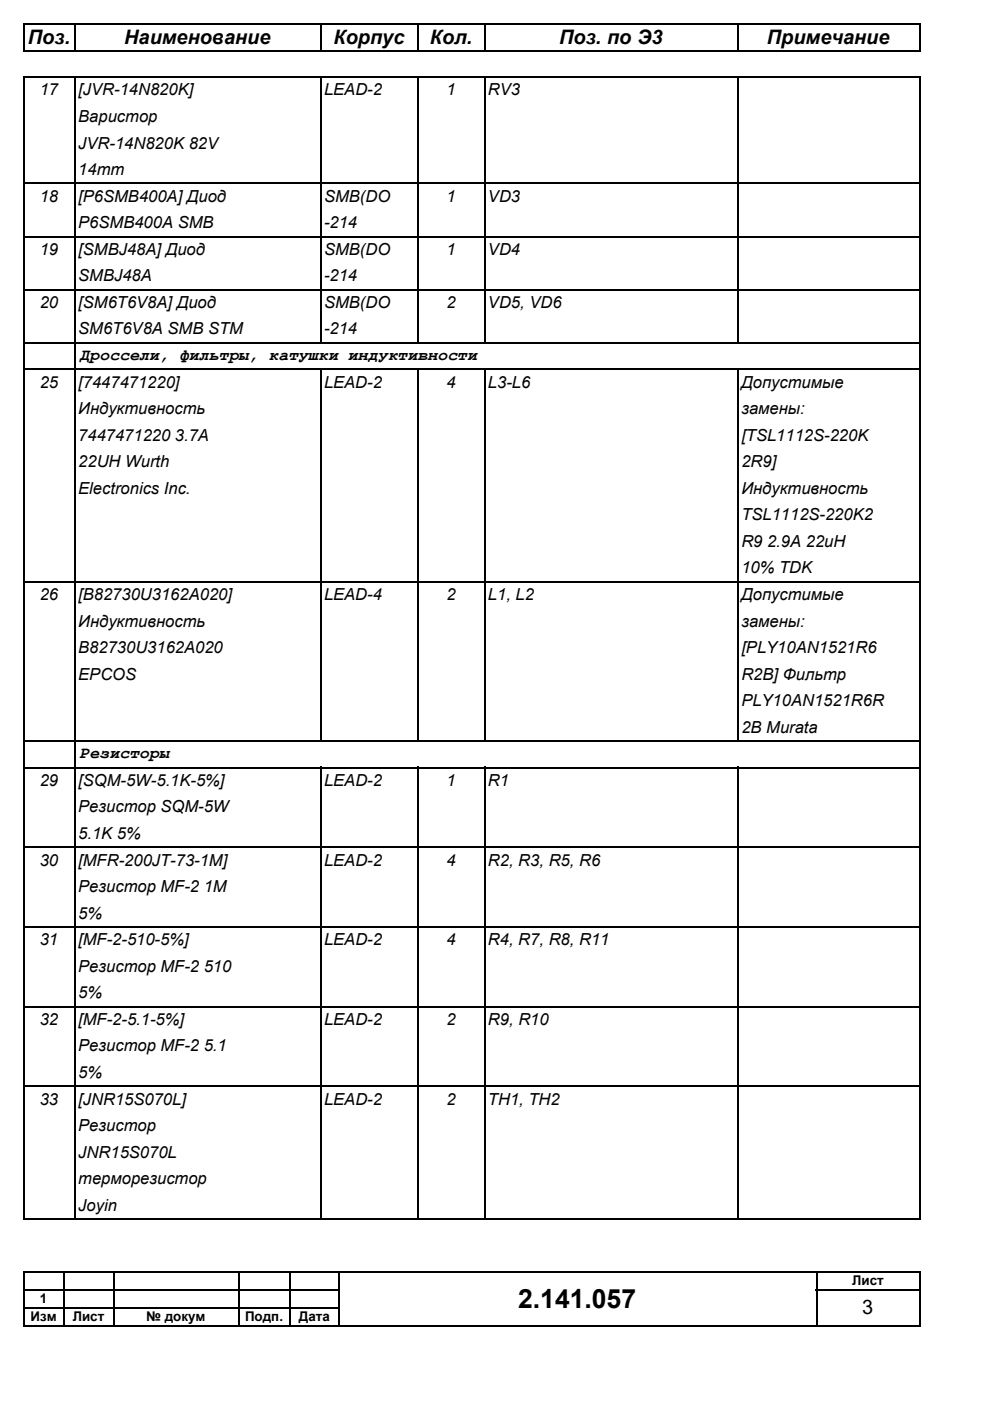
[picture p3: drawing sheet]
<svg xmlns="http://www.w3.org/2000/svg" width="210mm" height="297mm" viewBox="0 0 210 297" stroke-linecap="round" stroke-linejoin="round" font-family="sans-serif">
<defs><g id="words">
<text font-size="5.6" x="109.9" y="277.3">2.141.057</text>
<g font-size="4.2">
<text x="5.9" y="9.3">Поз.</text>
<text x="26.3" y="9.3">Наименование</text>
<text x="70.7" y="9.3">Корпус</text>
<text x="91.1" y="9.3">Кол.</text>
<text x="118.6" y="9.3">Поз. по Э3</text>
<text x="162.6" y="9.3">Примечание</text>
<text x="182.8" y="278.6">3</text>
</g>
<g font-size="3.5">
<text x="8.4" y="20.2">17</text>
<text x="16.6" y="20.2">[JVR-14N820K]</text>
<text x="68.7" y="20.2">LEAD-2</text>
<text x="94.7" y="20.2">1</text>
<text x="103.5" y="20.2">RV3</text>
<text x="16.6" y="25.9">Варистор</text>
<text x="16.6" y="31.5">JVR-14N820K 82V</text>
<text x="16.6" y="37.1">14mm</text>
<text x="8.4" y="42.8">18</text>
<text x="16.6" y="42.8">[P6SMB400A] Диод</text>
<text x="68.7" y="42.8">SMB(DO</text>
<text x="94.7" y="42.8">1</text>
<text x="103.5" y="42.8">VD3</text>
<text x="16.6" y="48.4">P6SMB400A SMB</text>
<text x="68.7" y="48.4">-214</text>
<text x="8.4" y="54">19</text>
<text x="16.6" y="54">[SMBJ48A] Диод</text>
<text x="16.6" y="59.6">SMBJ48A</text>
<text x="68.7" y="59.6">-214</text>
<text x="68.7" y="54">SMB(DO</text>
<text x="94.7" y="54">1</text>
<text x="103.5" y="54">VD4</text>
<text x="8.4" y="65.3">20</text>
<text x="16.6" y="65.3">[SM6T6V8A] Диод</text>
<text x="68.7" y="65.3">SMB(DO</text>
<text x="94.7" y="65.3">2</text>
<text x="103.5" y="65.3">VD5, VD6</text>
<text x="16.6" y="70.9">SM6T6V8A SMB STM</text>
<text x="68.7" y="70.9">-214</text>
<text x="16.9" y="76.3">Дроссели, фильтры, катушки индуктивности</text>
<text x="8.4" y="82.2">25</text>
<text x="16.6" y="82.2">[7447471220]</text>
<text x="68.7" y="82.2">LEAD-2</text>
<text x="94.7" y="82.2">4</text>
<text x="103.5" y="82.2">L3-L6</text>
<text x="157.2" y="82.2">Допустимые</text>
<text x="16.6" y="87.8">Индуктивность</text>
<text x="157.2" y="87.8">замены:</text>
<text x="16.6" y="93.4">7447471220 3.7A</text>
<text x="157.2" y="93.4">[TSL1112S-220K</text>
<text x="16.6" y="99.1">22UH Wurth</text>
<text x="157.2" y="99.1">2R9]</text>
<text x="16.6" y="104.7">Electronics Inc.</text>
<text x="157.2" y="104.7">Индуктивность</text>
<text x="157.2" y="110.3">TSL1112S-220K2</text>
<text x="157.2" y="116">R9 2.9A 22uH</text>
<text x="157.2" y="121.6">10% TDK</text>
<text x="8.4" y="127.2">26</text>
<text x="16.6" y="127.2">[B82730U3162A020]</text>
<text x="68.7" y="127.2">LEAD-4</text>
<text x="94.6" y="127.2">2</text>
<text x="103.5" y="127.2">L1, L2</text>
<text x="157.2" y="127.2">Допустимые</text>
<text x="16.6" y="132.8">Индуктивность</text>
<text x="157.2" y="132.8">замены:</text>
<text x="16.6" y="138.5">B82730U3162A020</text>
<text x="157.2" y="138.5">[PLY10AN1521R6</text>
<text x="16.6" y="144.1">EPCOS</text>
<text x="157.2" y="149.7">PLY10AN1521R6R</text>
<text x="157.2" y="144.1">R2B] Фильтр</text>
<text x="157.2" y="155.4">2B Murata</text>
<text x="16.9" y="160.7">Резисторы</text>
<text x="8.4" y="166.6">29</text>
<text x="16.6" y="166.6">[SQM-5W-5.1K-5%]</text>
<text x="68.7" y="166.6">LEAD-2</text>
<text x="94.7" y="166.6">1</text>
<text x="103.5" y="166.6">R1</text>
<text x="16.6" y="172.3">Резистор SQM-5W</text>
<text x="16.6" y="177.9">5.1K 5%</text>
<text x="8.4" y="183.5">30</text>
<text x="16.6" y="183.5">[MFR-200JT-73-1M]</text>
<text x="68.7" y="183.5">LEAD-2</text>
<text x="94.7" y="183.5">4</text>
<text x="103.5" y="183.5">R2, R3, R5, R6</text>
<text x="16.6" y="189.1">Резистор MF-2 1M</text>
<text x="16.6" y="194.8">5%</text>
<text x="8.4" y="200.4">31</text>
<text x="16.6" y="200.4">[MF-2-510-5%]</text>
<text x="68.7" y="200.4">LEAD-2</text>
<text x="94.7" y="200.4">4</text>
<text x="103.5" y="200.4">R4, R7, R8, R11</text>
<text x="16.6" y="206">Резистор MF-2 510</text>
<text x="16.6" y="211.7">5%</text>
<text x="8.4" y="217.3">32</text>
<text x="16.6" y="217.3">[MF-2-5.1-5%]</text>
<text x="68.7" y="217.3">LEAD-2</text>
<text x="94.7" y="217.3">2</text>
<text x="103.5" y="217.3">R9, R10</text>
<text x="16.6" y="222.9">Резистор MF-2 5.1</text>
<text x="16.6" y="228.6">5%</text>
<text x="8.4" y="234.2">33</text>
<text x="16.6" y="234.2">[JNR15S070L]</text>
<text x="16.6" y="239.8">Резистор</text>
<text x="68.7" y="234.2">LEAD-2</text>
<text x="94.7" y="234.2">2</text>
<text x="103.5" y="234.2">TH1, TH2</text>
<text x="16.6" y="245.4">JNR15S070L</text>
<text x="16.6" y="251.1">терморезистор</text>
<text x="16.6" y="256.7">Joyin</text>
</g>
<g font-size="2.8">
<text x="180.7" y="272.5">Лист</text>
<text x="6.5" y="280.1">Изм</text>
<text x="8.5" y="276.3">1</text>
<text x="15.4" y="280.1">Лист</text>
<text x="31" y="280.1">№ докум</text>
<text x="51.9" y="280.1">Подп.</text>
<text x="63.4" y="280.1">Дата</text>
</g>
</g></defs>
<path d="M5 5.1h190.2M5.1 5v5.9M5.1 16.2v242.5M5.1 269.6v11.7" fill="none" stroke="#000" stroke-width=".3"/>
<g fill="none" stroke="#000" stroke-width=".34">
<path d="M5 10.8h190.2M5 16.4h190.2M16 5v5.9M16 16.2v242.5M68.1 5v5.9M68.1 16.2v56.7M88.7 5v5.9M88.7 16.2v56.7M102.8 5v5.9M102.8 16.2v56.7M156.5 5v5.9M156.5 16.2v56.7"/>
<path d="M195 5v5.9M195 16.2v242.5M5 38.9h190.2M5 50.2h190.2M5 61.4h190.2M5 72.7h190.2M5 78.3h190.2M68.1 78.1v79.2M88.7 78.1v79.2M102.8 78.1v79.2M156.5 78.1v79.2M5 123.4h190.2"/>
<path d="M5 157.1h190.2M5 162.8h190.2M5 179.7h190.2M68.1 162.6v96.1M88.7 162.6v96.1M102.8 162.6v96.1M156.5 162.6v96.1M5 196.6h190.2M5 213.4h190.2M5 230.3h190.2M5 258.5h190.2M5 269.7h190.3"/>
<path d="M5 273.6h67.1M5 277.4h67.1M13.7 269.6v11.7M24.1 269.6v11.7M50.7 269.6v11.7M61.6 269.6v11.7M72 269.6v11.7M173 273.6h22.3M173.1 269.6v11.7M195.1 269.6v11.7M5 281.2h190.3"/>
</g>
<use href="#words"/>
</svg>
